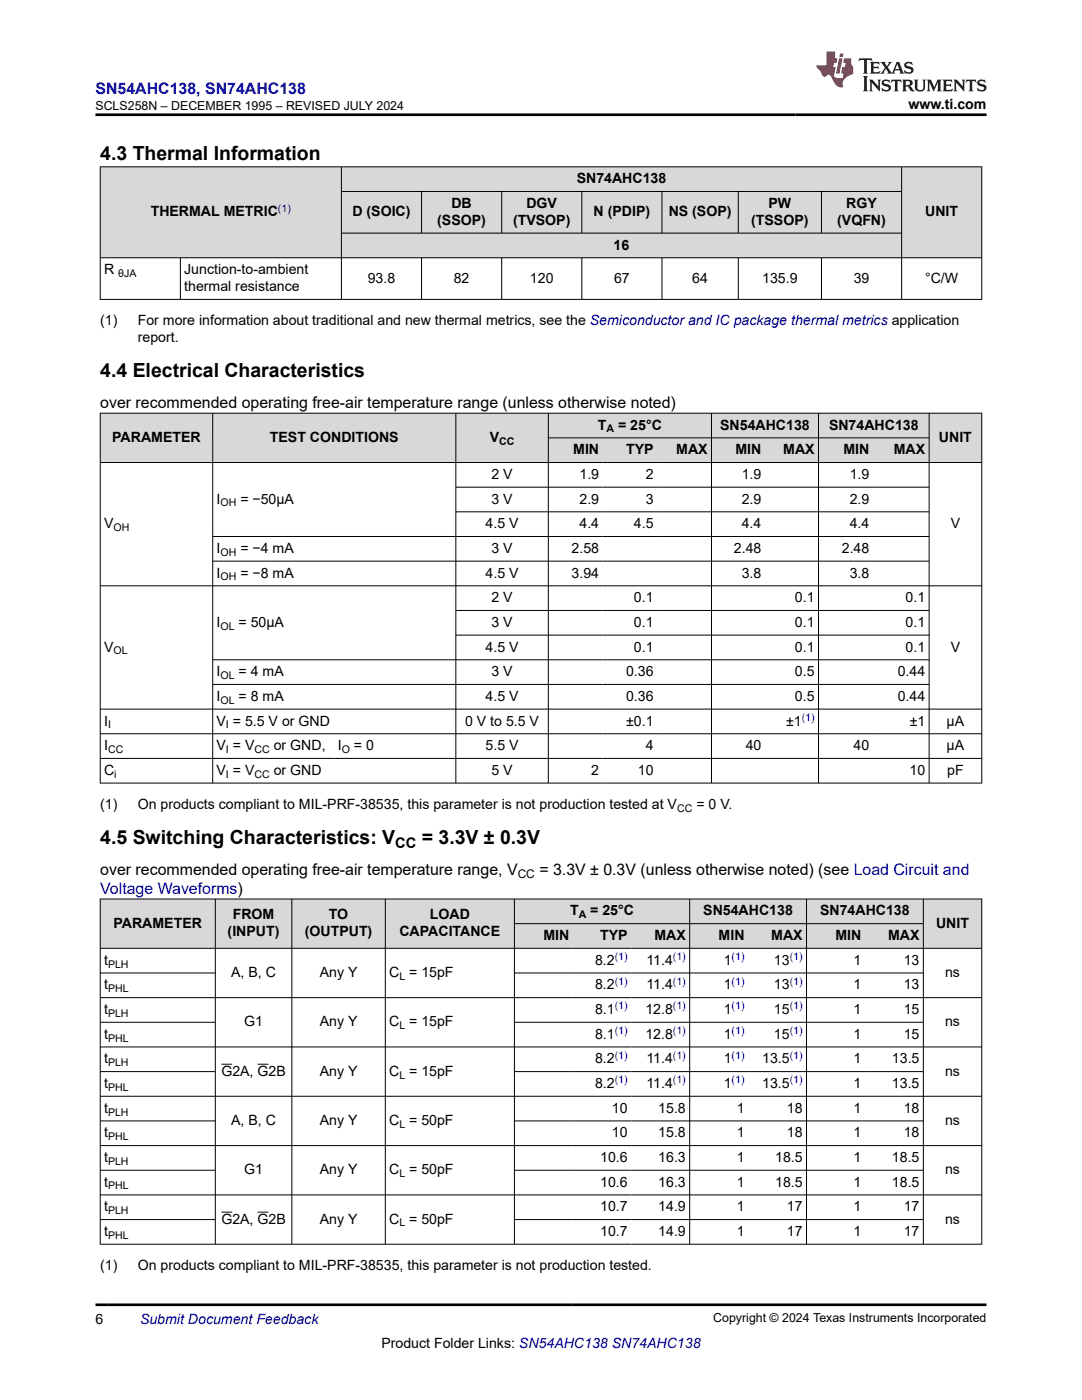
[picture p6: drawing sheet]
<svg xmlns="http://www.w3.org/2000/svg" width="216mm" height="279mm" viewBox="0 0 216 279" stroke-linecap="round" stroke-linejoin="round" font-family="sans-serif">
<defs><g id="words">
<g font-size="3.9">
<text x="20" y="32">4.3 Thermal Information</text>
<text x="20" y="75.3">4.4 Electrical Characteristics</text>
<text x="20" y="168.4">4.5 Switching Characteristics: V</text>
<text x="84.2" y="168.4">= 3.3V ± 0.3V</text>
</g>
<g font-size="3.2" fill="#00f">
<text x="19.1" y="18.7">SN54AHC138, SN74AHC138</text>
<text x="20" y="178.4">Voltage Waveforms)</text>
</g>
<g font-size="3.2">
<text x="20" y="81.4">over recommended operating free-air temperature range (unless otherwise noted)</text>
<text x="20" y="174.6">over recommended operating free-air temperature range, V</text>
<text x="107.6" y="174.6">= 3.3V ± 0.3V (unless otherwise noted) (see Load Circuit and</text>
</g>
<text font-size="2.9" x="78.9" y="169.2">CC</text>
<g font-size="2.8">
<text x="181.3" y="21.8">www.ti.com</text>
<text x="90.1" y="41.5">DB</text>
<text x="105" y="41.5">DGV</text>
<text x="115.1" y="36.6">SN74AHC138</text>
<text x="153.3" y="41.5">PW</text>
<text x="168.9" y="41.5">RGY</text>
<text x="30.1" y="43.2">THERMAL METRIC</text>
<text x="70.3" y="43.2">D (SOIC)</text>
<text x="87.3" y="44.9">(SSOP)</text>
<text x="102.4" y="44.9">(TVSOP)</text>
<text x="118.4" y="43.2">N (PDIP)</text>
<text x="133.4" y="43.2">NS (SOP)</text>
<text x="149.9" y="44.9">(TSSOP)</text>
<text x="167.1" y="44.9">(VQFN)</text>
<text x="184.6" y="43.2">UNIT</text>
<text x="122.4" y="49.8">16</text>
<text x="20.8" y="54.7">R</text>
<text x="36.8" y="54.7">Junction-to-ambient</text>
<text x="36.8" y="58.1">thermal resistance</text>
<text x="73.4" y="56.4">93.8</text>
<text x="90.5" y="56.4">82</text>
<text x="105.7" y="56.4">120</text>
<text x="122.5" y="56.4">67</text>
<text x="138.1" y="56.4">64</text>
<text x="152.1" y="56.4">135.9</text>
<text x="170.3" y="56.4">39</text>
<text x="184.6" y="56.4">°C/W</text>
<text x="20" y="64.9">(1)</text>
<text x="27.5" y="64.9">For more information about traditional and new thermal metrics, see the Semiconductor and IC package thermal metrics application</text>
<text x="27.5" y="68.3">report.</text>
<text x="22.4" y="88.2">PARAMETER</text>
<text x="53.8" y="88.2">TEST CONDITIONS</text>
<text x="97.7" y="88.2">V</text>
<text x="119.3" y="85.7">T</text>
<text x="123.3" y="85.7">= 25°C</text>
<text x="143.7" y="85.7">SN54AHC138</text>
<text x="165.4" y="85.7">SN74AHC138</text>
<text x="187.4" y="88.2">UNIT</text>
<text x="98.1" y="95.6">2 V</text>
<text x="114.4" y="90.7">MIN</text>
<text x="115.6" y="95.6">1.9</text>
<text x="124.9" y="90.7">TYP</text>
<text x="128.8" y="95.6">2</text>
<text x="134.9" y="90.7">MAX</text>
<text x="146.8" y="90.7">MIN</text>
<text x="148" y="95.6">1.9</text>
<text x="156.3" y="90.7">MAX</text>
<text x="168.3" y="90.7">MIN</text>
<text x="169.5" y="95.6">1.9</text>
<text x="178.4" y="90.7">MAX</text>
<text x="43.2" y="100.5">I</text>
<text x="48" y="100.5">= −50μA</text>
<text x="98.1" y="100.5">3 V</text>
<text x="115.6" y="100.5">2.9</text>
<text x="128.8" y="100.5">3</text>
<text x="148" y="100.5">2.9</text>
<text x="169.5" y="100.5">2.9</text>
<text x="20.8" y="105.4">V</text>
<text x="96.9" y="105.4">4.5 V</text>
<text x="115.6" y="105.4">4.4</text>
<text x="126.5" y="105.4">4.5</text>
<text x="148" y="105.4">4.4</text>
<text x="169.5" y="105.4">4.4</text>
<text x="189.7" y="105.4">V</text>
<text x="43.2" y="110.3">I</text>
<text x="48" y="110.3">= −4 mA</text>
<text x="98.1" y="110.3">3 V</text>
<text x="114.1" y="110.3">2.58</text>
<text x="146.4" y="110.3">2.48</text>
<text x="168" y="110.3">2.48</text>
<text x="43.2" y="115.3">I</text>
<text x="48" y="115.3">= −8 mA</text>
<text x="96.9" y="115.3">4.5 V</text>
<text x="114.1" y="115.3">3.94</text>
<text x="148" y="115.3">3.8</text>
<text x="169.5" y="115.3">3.8</text>
<text x="43.2" y="125.1">I</text>
<text x="47.6" y="125.1">= 50μA</text>
<text x="98.1" y="120.2">2 V</text>
<text x="98.1" y="125.1">3 V</text>
<text x="126.5" y="120.2">0.1</text>
<text x="126.5" y="125.1">0.1</text>
<text x="158.6" y="120.2">0.1</text>
<text x="158.6" y="125.1">0.1</text>
<text x="180.7" y="120.2">0.1</text>
<text x="180.7" y="125.1">0.1</text>
<text x="20.8" y="130">V</text>
<text x="96.9" y="130">4.5 V</text>
<text x="126.5" y="130">0.1</text>
<text x="158.6" y="130">0.1</text>
<text x="180.7" y="130">0.1</text>
<text x="189.7" y="130">V</text>
<text x="43.2" y="134.9">I</text>
<text x="47.6" y="134.9">= 4 mA</text>
<text x="98.1" y="134.9">3 V</text>
<text x="124.9" y="134.9">0.36</text>
<text x="158.6" y="134.9">0.5</text>
<text x="179.1" y="134.9">0.44</text>
<text x="43.2" y="139.9">I</text>
<text x="47.6" y="139.9">= 8 mA</text>
<text x="96.9" y="139.9">4.5 V</text>
<text x="124.9" y="139.9">0.36</text>
<text x="158.6" y="139.9">0.5</text>
<text x="179.1" y="139.9">0.44</text>
<text x="20.8" y="144.8">I</text>
<text x="20.8" y="149.7">I</text>
<text x="43.2" y="144.8">V = 5.5 V or GND</text>
<text x="43.2" y="149.7">V = V</text>
<text x="54.6" y="149.7">or GND,</text>
<text x="67.4" y="149.7">I</text>
<text x="70.6" y="149.7">= 0</text>
<text x="92.8" y="144.8">0 V to 5.5 V</text>
<text x="96.9" y="149.7">5.5 V</text>
<text x="124.9" y="144.8">±0.1</text>
<text x="128.8" y="149.7">4</text>
<text x="148.8" y="149.7">40</text>
<text x="156.9" y="144.8">±1</text>
<text x="170.3" y="149.7">40</text>
<text x="181.5" y="144.8">±1</text>
<text x="188.9" y="144.8">μA</text>
<text x="188.9" y="149.7">μA</text>
<text x="20.8" y="154.6">C</text>
<text x="43.2" y="154.6">V = V</text>
<text x="54.6" y="154.6">or GND</text>
<text x="98.1" y="154.6">5 V</text>
<text x="118" y="154.6">2</text>
<text x="127.3" y="154.6">10</text>
<text x="181.5" y="154.6">10</text>
<text x="189" y="154.6">pF</text>
<text x="20" y="161.4">(1)</text>
<text x="27.5" y="161.4">On products compliant to MIL-PRF-38535, this parameter is not production tested at V</text>
<text x="139" y="161.4">= 0 V.</text>
<text x="22.6" y="185.1">PARAMETER</text>
<text x="46.4" y="183.5">FROM</text>
<text x="65.6" y="183.5">TO</text>
<text x="85.8" y="183.5">LOAD</text>
<text x="113.7" y="182.7">T</text>
<text x="117.8" y="182.7">= 25°C</text>
<text x="140.3" y="182.7">SN54AHC138</text>
<text x="163.6" y="182.7">SN74AHC138</text>
<text x="186.8" y="185.1">UNIT</text>
<text x="45.4" y="186.8">(INPUT)</text>
<text x="60.8" y="186.8">(OUTPUT)</text>
<text x="79.7" y="186.8">CAPACITANCE</text>
<text x="108.4" y="187.6">MIN</text>
<text x="119.8" y="187.6">TYP</text>
<text x="130.6" y="187.6">MAX</text>
<text x="143.4" y="187.6">MIN</text>
<text x="153.9" y="187.6">MAX</text>
<text x="166.7" y="187.6">MIN</text>
<text x="177.2" y="187.6">MAX</text>
<text x="20.8" y="192.5">t</text>
<text x="20.8" y="197.5">t</text>
<text x="46.1" y="195">A, B, C</text>
<text x="63.8" y="195">Any Y</text>
<text x="77.7" y="195">C = 15pF</text>
<text x="118.7" y="192.5">8.2</text>
<text x="118.7" y="197.5">8.2</text>
<text x="129" y="192.5">11.4</text>
<text x="129" y="197.5">11.4</text>
<text x="144.4" y="192.5">1</text>
<text x="144.4" y="197.5">1</text>
<text x="154.4" y="192.5">13</text>
<text x="154.4" y="197.5">13</text>
<text x="170.3" y="192.5">1</text>
<text x="170.3" y="197.5">1</text>
<text x="180.3" y="192.5">13</text>
<text x="180.3" y="197.5">13</text>
<text x="188.6" y="195">ns</text>
<text x="20.8" y="202.4">t</text>
<text x="118.7" y="202.4">8.1</text>
<text x="128.8" y="202.4">12.8</text>
<text x="144.4" y="202.4">1</text>
<text x="154.4" y="202.4">15</text>
<text x="170.3" y="202.4">1</text>
<text x="180.3" y="202.4">15</text>
<text x="20.8" y="207.3">t</text>
<text x="48.7" y="204.8">G1</text>
<text x="63.8" y="204.8">Any Y</text>
<text x="77.7" y="204.8">C = 15pF</text>
<text x="118.7" y="207.3">8.1</text>
<text x="128.8" y="207.3">12.8</text>
<text x="144.4" y="207.3">1</text>
<text x="154.4" y="207.3">15</text>
<text x="170.3" y="207.3">1</text>
<text x="180.3" y="207.3">15</text>
<text x="188.6" y="204.8">ns</text>
<text x="20.8" y="212.2">t</text>
<text x="44.2" y="214.7">G2A, G2B</text>
<text x="63.8" y="214.7">Any Y</text>
<text x="77.7" y="214.7">C = 15pF</text>
<text x="118.7" y="212.2">8.2</text>
<text x="129" y="212.2">11.4</text>
<text x="144.4" y="212.2">1</text>
<text x="152.1" y="212.2">13.5</text>
<text x="170.3" y="212.2">1</text>
<text x="178" y="212.2">13.5</text>
<text x="188.6" y="214.7">ns</text>
<text x="20.8" y="217.1">t</text>
<text x="118.7" y="217.1">8.2</text>
<text x="129" y="217.1">11.4</text>
<text x="144.4" y="217.1">1</text>
<text x="152.1" y="217.1">13.5</text>
<text x="170.3" y="217.1">1</text>
<text x="178" y="217.1">13.5</text>
<text x="20.8" y="222.1">t</text>
<text x="20.8" y="227">t</text>
<text x="46.1" y="224.5">A, B, C</text>
<text x="63.8" y="224.5">Any Y</text>
<text x="77.7" y="224.5">C = 50pF</text>
<text x="122.1" y="222.1">10</text>
<text x="122.1" y="227">10</text>
<text x="131.4" y="222.1">15.8</text>
<text x="131.4" y="227">15.8</text>
<text x="147" y="222.1">1</text>
<text x="147" y="227">1</text>
<text x="157" y="222.1">18</text>
<text x="157" y="227">18</text>
<text x="170.3" y="222.1">1</text>
<text x="170.3" y="227">1</text>
<text x="180.3" y="222.1">18</text>
<text x="180.3" y="227">18</text>
<text x="188.6" y="224.5">ns</text>
<text x="20.8" y="231.9">t</text>
<text x="119.8" y="231.9">10.6</text>
<text x="131.4" y="231.9">16.3</text>
<text x="147" y="231.9">1</text>
<text x="154.7" y="231.9">18.5</text>
<text x="170.3" y="231.9">1</text>
<text x="178" y="231.9">18.5</text>
<text x="20.8" y="236.8">t</text>
<text x="48.7" y="234.4">G1</text>
<text x="63.8" y="234.4">Any Y</text>
<text x="77.7" y="234.4">C = 50pF</text>
<text x="119.8" y="236.8">10.6</text>
<text x="131.4" y="236.8">16.3</text>
<text x="147" y="236.8">1</text>
<text x="154.7" y="236.8">18.5</text>
<text x="170.3" y="236.8">1</text>
<text x="178" y="236.8">18.5</text>
<text x="188.6" y="234.4">ns</text>
<text x="20.8" y="241.7">t</text>
<text x="44.2" y="244.2">G2A, G2B</text>
<text x="63.8" y="244.2">Any Y</text>
<text x="77.7" y="244.2">C = 50pF</text>
<text x="119.8" y="241.7">10.7</text>
<text x="131.4" y="241.7">14.9</text>
<text x="147" y="241.7">1</text>
<text x="157" y="241.7">17</text>
<text x="170.3" y="241.7">1</text>
<text x="180.3" y="241.7">17</text>
<text x="188.6" y="244.2">ns</text>
<text x="20.8" y="246.7">t</text>
<text x="119.8" y="246.7">10.7</text>
<text x="131.4" y="246.7">14.9</text>
<text x="147" y="246.7">1</text>
<text x="157" y="246.7">17</text>
<text x="170.3" y="246.7">1</text>
<text x="180.3" y="246.7">17</text>
<text x="20" y="253.5">(1)</text>
<text x="27.5" y="253.5">On products compliant to MIL-PRF-38535, this parameter is not production tested.</text>
<text x="19.1" y="264.2">6</text>
<text x="76.1" y="269">Product Folder Links: SN54AHC138 SN74AHC138</text>
</g>
<text font-size="2.8" fill="#00f" x="27.9" y="264.2">Submit Document Feedback</text>
<g font-size="2.5">
<text x="19.1" y="21.9">SCLS258N – DECEMBER 1995 – REVISED JULY 2024</text>
<text x="142.3" y="263.9">Copyright © 2024 Texas Instruments Incorporated</text>
</g>
<text font-size="2.4" x="103.3" y="175.2">CC</text>
<g font-size="2.1" fill="#00f">
<text x="55.5" y="42.2">(1)</text>
<text x="160" y="143.8">(1)</text>
<text x="122.7" y="191.6">(1)</text>
<text x="134.3" y="191.6">(1)</text>
<text x="146" y="191.6">(1)</text>
<text x="157.6" y="191.6">(1)</text>
<text x="122.7" y="196.5">(1)</text>
<text x="134.3" y="196.5">(1)</text>
<text x="146" y="196.5">(1)</text>
<text x="157.6" y="196.5">(1)</text>
<text x="122.7" y="201.4">(1)</text>
<text x="134.3" y="201.4">(1)</text>
<text x="146" y="201.4">(1)</text>
<text x="157.6" y="201.4">(1)</text>
<text x="122.7" y="206.4">(1)</text>
<text x="134.3" y="206.4">(1)</text>
<text x="146" y="206.4">(1)</text>
<text x="157.6" y="206.4">(1)</text>
<text x="122.7" y="211.3">(1)</text>
<text x="134.3" y="211.3">(1)</text>
<text x="146" y="211.3">(1)</text>
<text x="157.6" y="211.3">(1)</text>
<text x="122.7" y="216.2">(1)</text>
<text x="134.3" y="216.2">(1)</text>
<text x="146" y="216.2">(1)</text>
<text x="157.6" y="216.2">(1)</text>
</g>
<g font-size="2.1">
<text x="23.6" y="55.3">θJA</text>
<text x="99.6" y="88.8">CC</text>
<text x="121" y="86.3">A</text>
<text x="44" y="101.1">OH</text>
<text x="22.6" y="106">OH</text>
<text x="44" y="110.9">OH</text>
<text x="44" y="115.8">OH</text>
<text x="44" y="125.7">OL</text>
<text x="22.6" y="130.6">OL</text>
<text x="44" y="135.5">OL</text>
<text x="44" y="140.4">OL</text>
<text x="21.6" y="145.4">I</text>
<text x="45.1" y="145.4">I</text>
<text x="21.6" y="150.3">CC</text>
<text x="22.8" y="155.2">i</text>
<text x="45.1" y="150.3">I</text>
<text x="45.1" y="155.2">I</text>
<text x="50.8" y="150.3">CC</text>
<text x="50.8" y="155.2">CC</text>
<text x="68.2" y="150.3">O</text>
<text x="135.1" y="162">CC</text>
<text x="115.5" y="183.3">A</text>
<text x="21.6" y="193.1">PLH</text>
<text x="79.7" y="195.6">L</text>
<text x="21.6" y="198">PHL</text>
<text x="21.6" y="202.9">PLH</text>
<text x="21.6" y="207.9">PHL</text>
<text x="79.7" y="205.4">L</text>
<text x="21.6" y="212.8">PLH</text>
<text x="79.7" y="215.2">L</text>
<text x="21.6" y="217.7">PHL</text>
<text x="21.6" y="222.6">PLH</text>
<text x="21.6" y="227.5">PHL</text>
<text x="79.7" y="225.1">L</text>
<text x="21.6" y="232.5">PLH</text>
<text x="21.6" y="237.4">PHL</text>
<text x="79.7" y="234.9">L</text>
<text x="21.6" y="242.3">PLH</text>
<text x="79.7" y="244.8">L</text>
<text x="21.6" y="247.2">PHL</text>
</g>
</g></defs>
<g fill="#d8d8d8">
<path d="M20 33.3h175.9v4.9h-175.9z" fill-rule="evenodd"/>
<path d="M20.1 33.4h48v18h-48z" fill-rule="evenodd"/>
<path d="M68.2 33.4h111.6v4.8h-111.6z" fill-rule="evenodd"/>
<path d="M180 33.4h15.8v18h-15.8z" fill-rule="evenodd"/>
<path d="M68.2 38.3h15.9v8.2h-15.9z" fill-rule="evenodd"/>
<path d="M84.2 38.3h15.8v8.2h-15.8z" fill-rule="evenodd"/>
<path d="M100.2 38.3h15.8v8.2h-15.8z" fill-rule="evenodd"/>
<path d="M116.2 38.3h15.8v8.2h-15.8z" fill-rule="evenodd"/>
<path d="M132.2 38.3h15.1v8.2h-15.1z" fill-rule="evenodd"/>
<path d="M147.4 38.3h16.5v8.2h-16.5z" fill-rule="evenodd"/>
<path d="M164 38.3h15.8v8.2h-15.8z" fill-rule="evenodd"/>
<path d="M68.2 46.6h111.6v4.8h-111.6z" fill-rule="evenodd"/>
</g>
<g fill="none" stroke="#000" stroke-width=".2">
<path d="M19.9 33.3h176.1M20 33.2v26.6M68.1 33.2v26.6M68.1 38.2h111.9M84.1 38.2v8.4M100.1 38.2v8.4M116.1 38.2v8.4M132.1 38.2v8.4M147.3 38.2v8.4M163.9 38.2v8.4M179.9 33.2v26.6M195.9 33.2v26.6"/>
<path d="M19.9 51.4h176.1M19.9 59.8h176.1M36 51.4v8.4M68.1 46.5h111.9M84.1 51.4v8.4M100.1 51.4v8.4M116.1 51.4v8.4M132.1 51.4v8.4M147.3 51.4v8.4M163.9 51.4v8.4"/>
</g>
<g fill="#d8d8d8">
<path d="M20 82.5h175.9v4.9h-175.9z" fill-rule="evenodd"/>
<path d="M20.1 82.5h22.3v9.7h-22.3z" fill-rule="evenodd"/>
<path d="M42.5 82.5h48.4v9.7h-48.4z" fill-rule="evenodd"/>
<path d="M91 82.5h18.3v9.7h-18.3z" fill-rule="evenodd"/>
<path d="M109.5 82.5h32.4v4.8h-32.4z" fill-rule="evenodd"/>
<path d="M142 82.5h21.3v4.8h-21.3z" fill-rule="evenodd"/>
<path d="M163.4 82.5h21.9v4.8h-21.9z" fill-rule="evenodd"/>
<path d="M185.5 82.5h10.3v9.7h-10.3z" fill-rule="evenodd"/>
<path d="M109.5 87.4h10.8v4.8h-10.8z" fill-rule="evenodd"/>
<path d="M120.3 87.4h10.8v4.8h-10.8z" fill-rule="evenodd"/>
<path d="M131.1 87.4h10.8v4.8h-10.8z" fill-rule="evenodd"/>
<path d="M142 87.4h10.6v4.8h-10.6z" fill-rule="evenodd"/>
<path d="M152.6 87.4h10.7v4.8h-10.7z" fill-rule="evenodd"/>
<path d="M163.4 87.4h10.8v4.8h-10.8z" fill-rule="evenodd"/>
<path d="M174.2 87.4h11.1v4.8h-11.1z" fill-rule="evenodd"/>
</g>
<g fill="none" stroke="#000" stroke-width=".2">
<path d="M19.9 82.5h176.1M19.9 92.3h176.1M20 82.4v73.9M42.4 82.4v73.9M91 82.4v73.9M91 97.2h94.5M109.4 82.4v73.9M109.4 87.4h76.1M142 82.4v73.9M163.3 82.4v73.9M185.4 82.4v73.9M195.9 82.4v73.9"/>
<path d="M19.9 116.9h176.1M42.4 112h143.1M91 102.1h94.5M185.5 107.1h-143.1M42.4 136.6h143.1M91 121.8h94.5M91 126.8h94.5M185.5 131.7h-143.1M19.9 141.5h176.1M19.9 146.4h176.1M19.9 151.4h176.1M19.9 156.3h176.1"/>
</g>
<g fill="#d8d8d8">
<path d="M20 179.4h175.9v4.9h-175.9z" fill-rule="evenodd"/>
<path d="M20.1 179.5h22.8v9.7h-22.8z" fill-rule="evenodd"/>
<path d="M43 179.5h15.2v9.7h-15.2z" fill-rule="evenodd"/>
<path d="M58.3 179.5h18.5v9.7h-18.5z" fill-rule="evenodd"/>
<path d="M76.9 179.5h25.7v9.7h-25.7z" fill-rule="evenodd"/>
<path d="M102.7 179.5h34.9v4.8h-34.9z" fill-rule="evenodd"/>
<path d="M137.7 179.5h23.2v4.8h-23.2z" fill-rule="evenodd"/>
<path d="M161 179.5h23.2v4.8h-23.2z" fill-rule="evenodd"/>
<path d="M184.3 179.5h11.5v9.7h-11.5z" fill-rule="evenodd"/>
<path d="M102.7 184.4h11.6v4.8h-11.6z" fill-rule="evenodd"/>
<path d="M114.3 184.4h11.7v4.8h-11.7z" fill-rule="evenodd"/>
<path d="M126 184.4h11.6v4.8h-11.6z" fill-rule="evenodd"/>
<path d="M137.7 184.4h11.6v4.8h-11.6z" fill-rule="evenodd"/>
<path d="M149.3 184.4h11.6v4.8h-11.6z" fill-rule="evenodd"/>
<path d="M161 184.4h11.6v4.8h-11.6z" fill-rule="evenodd"/>
<path d="M172.6 184.4h11.6v4.8h-11.6z" fill-rule="evenodd"/>
</g>
<g fill="none" stroke="#000" stroke-width=".2">
<path d="M19.9 179.4h176.1M20 179.4v69M43 179.4v69M58.2 179.4v69M76.9 179.4v69M102.6 179.4v69M137.6 179.4v69M160.9 179.4v69M184.2 179.4v69M195.9 179.4v69M19.9 189.3h176.1M19.9 194.2h23.1"/>
<path d="M19.9 199.1h176.1M102.6 184.3h81.7M102.6 194.2h81.7M19.9 204h23.1M19.9 208.9h176.1M19.9 213.9h23.1M19.9 218.8h176.1M44.2 212.4h2.2M51.4 212.4h2.2M102.6 204h81.7M102.6 213.9h81.7M19.9 223.7h23.1"/>
<path d="M19.9 228.6h176.1M19.9 233.5h23.1M102.6 223.7h81.7M102.6 233.5h81.7M196 238.5h-176.1M19.9 243.4h23.1M19.9 248.3h176.1M44.2 241.9h2.2M51.4 241.9h2.2M102.6 243.4h81.7"/>
</g>
<path d="M171.5 11.6l-.2 .6 .5-.2h.6v.1v2.2l-.2 .4h1l-.2-.4v-2.2v-.1h.5l.6 .2-.2-.6zM173.6 12.4l.2 .3v1.6l-.2 .4h1.9l.1-.6a1.08 1.08 0 0 1-1.3 .2v-.7h.6l.4 .2v-.7l-.4 .2h-.6v-.5l.2-.2a1 1 0 0 1 1 .3l-.1-.5zM175.7 12.4l.9 1.1-1 1.2h.9l-.2-.2 .5-.8 .4 .8-.2 .2h1.6l-.2-.2 .2-.5h.9l.1 .5-.1 .2h.9l-.2-.4-.8-1.9h-.5l-.9 2.1-.9-1.1 .9-1h-.8l.2 .2-.4 .6-.4-.6 .2-.2zM179 12.8l.4 1h-.7zM180.7 12.5a.65 .65 0 0 0-.2 .7 .65 .65 0 0 0 .6 .5l.6 .1 .1 .3a.79 .79 0 0 1-.7 .4 .79 .79 0 0 1-.7-.5l.1 .7 .2-.1a.93 .93 0 0 0 1.1 0 .93 .93 0 0 0 .4-.9 1.46 1.46 0 0 0-1.2-.6l-.1-.3a1.09 1.09 0 0 1 1.2 .2l-.2-.6-.1 .1-.5-.2zM172.2 15.2l.2 .4v2.2l-.2 .4h1l-.2-.4v-2.2l.2-.4zM173.4 15.9l.2 .4v1.5l-.2 .4h.8l-.3-.4 .1-1.3 1.6 1.8v-2l.2-.4h-.7l.1 .2 .1 1.1-1.2-1.3zM176.2 16a.65 .65 0 0 0-.2 .8 .65 .65 0 0 0 .6 .4l.6 .2 .1 .2a.79 .79 0 0 1-.7 .4 .79 .79 0 0 1-.7-.5l.1 .7 .2-.1a.93 .93 0 0 0 1.1 .1 .93 .93 0 0 0 .4-1 1.46 1.46 0 0 0-1.2-.5l-.1-.4a1.09 1.09 0 0 1 1.2 .2l-.1-.6-.2 .1-.5-.1zM177.9 15.9l-.1 .6a.63 .63 0 0 1 .8-.3v1.6l-.3 .4h1l-.2-.4v-1.6a.66 .66 0 0 1 .8 .3l-.1-.6zM180 15.9l.2 .4v1.5l-.2 .4h1l-.2-.2-.1-.7h.5l.1 .2a.79 .79 0 0 0 1.2 .6l-1-.9a.61 .61 0 0 0 .6-.6 .61 .61 0 0 0-.5-.7zM180.8 16.2h.1a.47 .47 0 0 1 .5 .1 .47 .47 0 0 1 .1 .5l-.1 .1-.7 .1zM182.3 15.9l.2 .2a2.27 2.27 0 0 0 .4 2 1.04 1.04 0 0 0 1.7-.7v-1.3l.2-.2h-.8l.2 .4v1.1a.6 .6 0 0 1-.6 .6 .6 .6 0 0 1-.6-.6v-1.1l.3-.4zM184.9 15.9l.2 .4v1.5l-.2 .4h.8l-.3-.4v-1.4l.9 1.9 .9-1.9v1.4l-.3 .4h1l-.2-.4v-1.5l.2-.4h-.8l-.7 1.5-.6-1.5zM188.1 15.9l.2 .4v1.5l-.2 .4h1.9l.1-.6a1.09 1.09 0 0 1-1.3 .2v-.7h.6l.4 .2v-.6l-.4 .2h-.6v-.6l.2-.1a1.01 1.01 0 0 1 1 .3l-.1-.6zM190.2 15.9l.3 .4v1.5l-.3 .4h.8l-.2-.4v-1.3l1.6 1.8v-2l.2-.4h-.7l.2 .2v1.1l-1.2-1.3zM192.8 15.9l-.1 .6a.63 .63 0 0 1 .8-.3v1.6l-.3 .4h1l-.2-.4v-1.6a.66 .66 0 0 1 .8 .3l-.1-.6zM195.2 16a.65 .65 0 0 0-.2 .8 .65 .65 0 0 0 .6 .4l.6 .2 .2 .2a.79 .79 0 0 1-.7 .4 .79 .79 0 0 1-.7-.5l.1 .7 .2-.1a.93 .93 0 0 0 1 .1 .93 .93 0 0 0 .5-1 1.46 1.46 0 0 0-1.3-.5v-.4a1.09 1.09 0 0 1 1.2 .2l-.2-.6-.2 .1-.5-.1z" fill="#231f20"/>
<path d="M164.9 10.3v2.7h-2l.1 .4 .8 1a.95 .95 0 0 0 1 .9 .59 .59 0 0 1 .5-.4 .59 .59 0 0 1 .5 .3l.4 .8a1.59 1.59 0 0 0 2.1 1.4 1.61 1.61 0 0 1 1-2.3l1-.3-.1-1.5a1.59 1.59 0 0 1-.3-1.7h-1.5l-.2 .9h.6l-.2 .9h-.5l-.2 .9v.3l.4 .1-.1 .9h-.7a.73 .73 0 0 1-1-.7l.3-1.5h-.5l.1-.9h.5l.2-.9h-.5v-1.3zM167.4 11.6l-.6 3.1h.7l.6-3.1zM167.6 10.7l-.1 .6h.7l.1-.6z" fill="#ed1c24"/>
<path d="M19.1 22.9h177.8M19.1 260.4h177.8" fill="none" stroke="#000" stroke-width=".53"/>
<use href="#words"/>
</svg>
